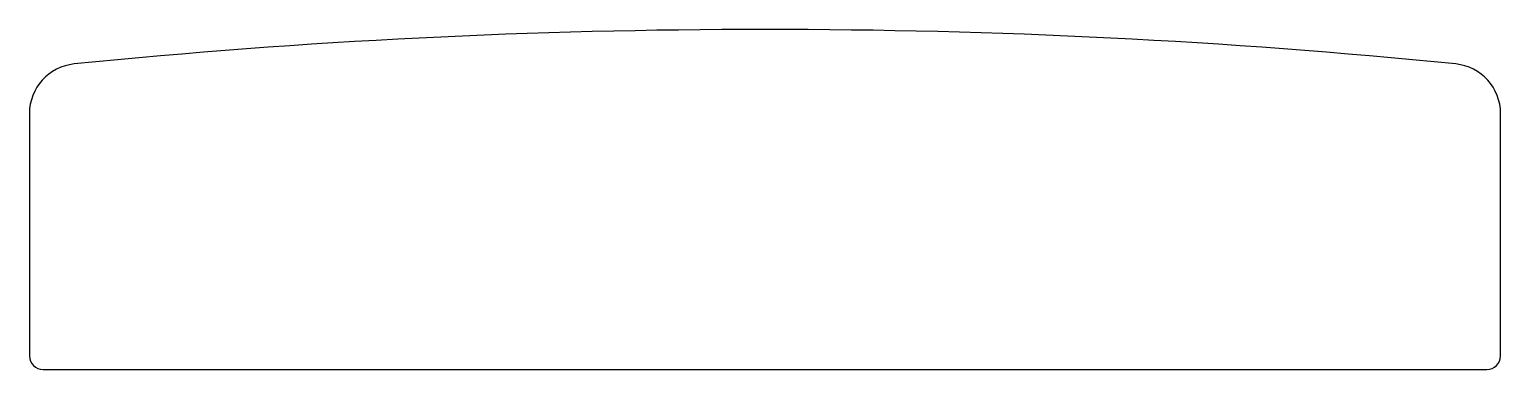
# Model space of a CAD drawing. Header units: millimetres. Extents: x -325 to 325, y 65 to 215.
import ezdxf

# ---------------------------------------------------------------- set-up
doc = ezdxf.new("R2010")
doc.units = ezdxf.units.MM

msp = doc.modelspace()

# ---------------------------------------------------------------- linework, layer by layer
for p, q in [((-325, 177.89), (-325, 71)), ((325, 71), (325, 177.89)), ((-319, 65), (319, 65))]:
    msp.add_line(p, q)
for centre, radius, start, end in [((0, -2852.8), 3067.8, 84.2907, 95.7093), ((-303, 177.89), 22, 95.7093, 180), ((303, 177.89), 22, 0, 84.2907), ((-319, 71), 6, -180, -90), ((319, 71), 6, -90, 0)]:
    msp.add_arc(centre, radius, start, end)

doc.saveas('drawing.dxf')
